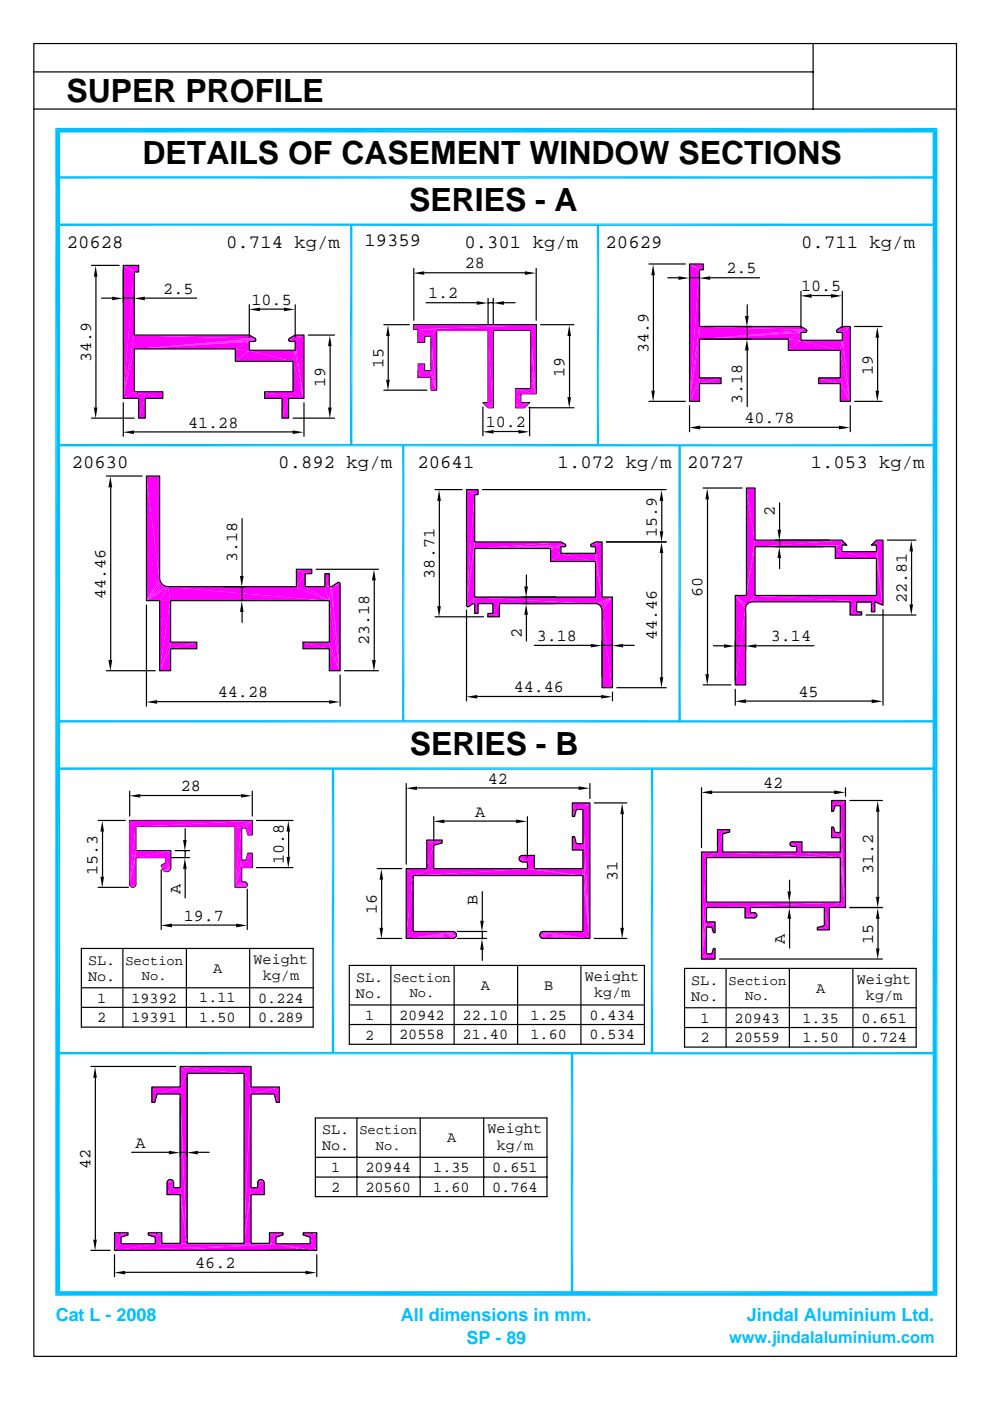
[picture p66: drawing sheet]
<svg xmlns="http://www.w3.org/2000/svg" width="210mm" height="297mm" viewBox="0 0 210 297" stroke-linecap="round" stroke-linejoin="round" font-family="sans-serif">
<defs><g id="words">
<g font-size="6.8">
<text x="14.1" y="21.5">SUPER PROFILE</text>
<text x="30.2" y="34.7">DETAILS OF CASEMENT WINDOW SECTIONS</text>
<text x="86.7" y="44.8">SERIES - A</text>
<text x="86.9" y="160.1">SERIES - B</text>
</g>
<g font-size="4">
<text x="14.1" y="52.5">20628</text>
<text x="48" y="52.5">0.714 kg/m</text>
<text x="77.3" y="52.1">19359</text>
<text x="98.5" y="52.5">0.301 kg/m</text>
<text x="128.4" y="52.5">20629</text>
<text x="169.9" y="52.5">0.711 kg/m</text>
<text x="15.2" y="99.2">20630</text>
<text x="59" y="99.2">0.892 kg/m</text>
<text x="88.5" y="99.2">20641</text>
<text x="118.2" y="99.2">1.072 kg/m</text>
<text x="145.7" y="99.2">20727</text>
<text x="171.9" y="99.2">1.053 kg/m</text>
</g>
<g font-size="3.8" fill="#00bfff">
<text x="11.8" y="280.1">Cat L - 2008</text>
<text x="85" y="280.1">All dimensions in mm.</text>
<text x="158.4" y="280.1">Jindal Aluminium Ltd.</text>
<text x="98.9" y="285.1">SP - 89</text>
</g>
<g font-size="3.6">
<text x="98.6" y="56.9">28</text>
<text x="154" y="58">2.5</text>
<text x="34.6" y="62.3">2.5</text>
<text x="53.3" y="64.6">10.5</text>
<text x="90.8" y="63.3">1.2</text>
<text x="169.8" y="61.8">10.5</text>
<text x="19.3" y="76.8" transform="rotate(-90 19.3 76.8)">34.9</text>
<text x="137.5" y="74.9" transform="rotate(-90 137.5 74.9)">34.9</text>
<text x="69" y="82.1" transform="rotate(-90 69 82.1)">19</text>
<text x="81.3" y="78" transform="rotate(-90 81.3 78)">15</text>
<text x="119.7" y="79.9" transform="rotate(-90 119.7 79.9)">19</text>
<text x="185" y="79.4" transform="rotate(-90 185 79.4)">19</text>
<text x="157.4" y="85.7" transform="rotate(-90 157.4 85.7)">3.18</text>
<text x="157.8" y="89.6">40.78</text>
<text x="39.9" y="90.7">41.28</text>
<text x="103" y="90.6">10.2</text>
<text x="139.3" y="113.9" transform="rotate(-90 139.3 113.9)">15.9</text>
<text x="164.3" y="109.3" transform="rotate(-90 164.3 109.3)">2</text>
<text x="50.3" y="119.1" transform="rotate(-90 50.3 119.1)">3.18</text>
<text x="92.1" y="122.7" transform="rotate(-90 92.1 122.7)">38.71</text>
<text x="22.4" y="127" transform="rotate(-90 22.4 127)">44.46</text>
<text x="149" y="126.6" transform="rotate(-90 149 126.6)">60</text>
<text x="192.2" y="127.8" transform="rotate(-90 192.2 127.8)">22.81</text>
<text x="78.3" y="136.8" transform="rotate(-90 78.3 136.8)">23.18</text>
<text x="110.6" y="135.3" transform="rotate(-90 110.6 135.3)">2</text>
<text x="113.8" y="135.9">3.18</text>
<text x="139.3" y="135.8" transform="rotate(-90 139.3 135.8)">44.46</text>
<text x="163.4" y="136">3.14</text>
<text x="46.2" y="147.9">44.28</text>
<text x="108.9" y="146.8">44.46</text>
<text x="169.3" y="147.7">45</text>
<text x="38.3" y="167.8">28</text>
<text x="103.4" y="166.2">42</text>
<text x="161.8" y="167.1">42</text>
<text x="100.8" y="173.2">A</text>
<text x="20.7" y="185.6" transform="rotate(-90 20.7 185.6)">15.3</text>
<text x="60.2" y="183.3" transform="rotate(-90 60.2 183.3)">10.8</text>
<text x="185.1" y="185.4" transform="rotate(-90 185.1 185.4)">31.2</text>
<text x="38.3" y="189.6" transform="rotate(-90 38.3 189.6)">A</text>
<text x="101.3" y="192" transform="rotate(-90 101.3 192)">B</text>
<text x="130.9" y="186.8" transform="rotate(-90 130.9 186.8)">31</text>
<text x="39" y="195.2">19.7</text>
<text x="79.9" y="193.8" transform="rotate(-90 79.9 193.8)">16</text>
<text x="166.4" y="200.2" transform="rotate(-90 166.4 200.2)">A</text>
<text x="185.1" y="200.1" transform="rotate(-90 185.1 200.1)">15</text>
<text x="28.7" y="243.4">A</text>
<text x="19.2" y="247.8" transform="rotate(-90 19.2 247.8)">42</text>
<text x="41.4" y="268.8">46.2</text>
</g>
<text font-size="3.5" fill="#00bfff" x="154.6" y="284.7">www.jindalaluminium.com</text>
<g font-size="3.2">
<text x="18.7" y="207.9">No.</text>
<text x="18.7" y="204.5">SL.</text>
<text x="45.2" y="206.2">A</text>
<text x="53.8" y="204.3">Weight</text>
<text x="55.7" y="207.8">kg/m</text>
<text x="75.5" y="208.2">SL.</text>
<text x="102" y="209.9">A</text>
<text x="115.4" y="209.9">B</text>
<text x="124" y="208">Weight</text>
<text x="146.6" y="208.8">SL.</text>
<text x="181.7" y="208.6">Weight</text>
<text x="20.6" y="212.6">1</text>
<text x="27.9" y="212.6">19392</text>
<text x="42.2" y="212.5">1.11</text>
<text x="54.7" y="212.6">0.224</text>
<text x="75.5" y="211.5">No.</text>
<text x="125.9" y="211.4">kg/m</text>
<text x="146.6" y="212.2">No.</text>
<text x="173.1" y="210.5">A</text>
<text x="183.6" y="212">kg/m</text>
<text x="20.6" y="216.8">2</text>
<text x="27.9" y="216.7">19391</text>
<text x="42.2" y="216.7">1.50</text>
<text x="54.7" y="216.7">0.289</text>
<text x="77.4" y="220.4">2</text>
<text x="77.4" y="216.2">1</text>
<text x="84.6" y="220.4">20558</text>
<text x="84.6" y="216.2">20942</text>
<text x="98.1" y="220.4">21.40</text>
<text x="98.1" y="216.2">22.10</text>
<text x="112.5" y="216.2">1.25</text>
<text x="112.5" y="220.4">1.60</text>
<text x="125" y="216.2">0.434</text>
<text x="125" y="220.4">0.534</text>
<text x="148.5" y="221">2</text>
<text x="148.5" y="216.8">1</text>
<text x="155.7" y="221">20559</text>
<text x="155.7" y="216.8">20943</text>
<text x="170.1" y="221">1.50</text>
<text x="170.1" y="216.8">1.35</text>
<text x="182.6" y="216.8">0.651</text>
<text x="182.6" y="221">0.724</text>
<text x="68.3" y="240.5">SL.</text>
<text x="68.3" y="243.9">No.</text>
<text x="94.8" y="242.2">A</text>
<text x="103.4" y="240.3">Weight</text>
<text x="105.3" y="243.7">kg/m</text>
<text x="70.2" y="248.5">1</text>
<text x="77.5" y="248.5">20944</text>
<text x="91.9" y="248.5">1.35</text>
<text x="104.4" y="248.5">0.651</text>
<text x="70.2" y="252.7">2</text>
<text x="77.5" y="252.7">20560</text>
<text x="91.9" y="252.7">1.60</text>
<text x="104.4" y="252.7">0.764</text>
</g>
<g font-size="2.9">
<text x="26.6" y="204.5">Section</text>
<text x="30.1" y="207.8">No.</text>
<text x="83.4" y="208.1">Section</text>
<text x="154.5" y="208.8">Section</text>
<text x="86.9" y="211.4">No.</text>
<text x="158" y="212">No.</text>
<text x="76.2" y="240.5">Section</text>
<text x="79.7" y="243.8">No.</text>
</g>
</g></defs>
<g fill="#f0f">
<path d="M24.2 265.2l34.3-1.4-24.3 1.4z"/>
<path d="M34.2 265.2l24.3-1.4 6.7 1.4z"/>
<path d="M58.5 263.8l8.6 1.4h-1.9z"/>
<path d="M24.2 265.2l8.7-1.4h25.6z"/>
<path d="M25.6 263.8h7.3l-8.7 1.4z"/>
<path d="M58.5 263.8h7.2l1.4 1.4z"/>
</g>
<path d="M32.9 263.7h25.6" fill="none" stroke="#f0f" stroke-width=".21"/>
<g fill="#f0f">
<path d="M57.1 263.7l1.4-1.3v1.4z"/>
<path d="M65.7 262.4l1.4 2.8-1.4-1.4z"/>
<path d="M25.6 262.4v1.4l-1.4 1.4z"/>
<path d="M32.9 262.4l1.3 1.3-1.3 .1z"/>
<path d="M64.2 261.9l2.9-.5-1.4 1z"/>
<path d="M65.7 262.4l1.4-1v3.8z"/>
<path d="M24.2 261.4l2.9 .5-1.5 .5z"/>
<path d="M24.2 261.4l1.4 1-1.4 2.8z"/>
<path d="M64.2 261.4h2.9l-2.9 .5z"/>
<path d="M31.4 261.4h2.8l-2.8 .5z"/>
<path d="M31.4 261.9l2.8-.5-1.3 1z"/>
<path d="M32.9 262.4l1.3-1v2.3z"/>
<path d="M24.2 261.4h2.9v.5z"/>
<path d="M57.1 261.4h2.8v.5z"/>
<path d="M57.1 261.4l2.8 .5-1.4 .5z"/>
<path d="M57.1 261.4l1.4 1-1.4 1.3z"/>
<path d="M53.2 253.4v10.3h-1.5z"/>
<path d="M38.1 253.4l1.5 10.3h-1.5z"/>
<path d="M54.6 251.9l1.4 1.5h-2.8z"/>
<path d="M53.2 251.9h1.4l-1.4 1.5z"/>
<path d="M53.2 251.9v1.5l-1.5 10.3z"/>
<path d="M36.7 251.9l1.4 1.5h-2.8z"/>
<path d="M36.7 251.9h1.4v1.5z"/>
<path d="M38.1 251.9l1.5 11.8-1.5-10.3z"/>
<path d="M54.6 251.9l1.4-1.1v2.6z"/>
<path d="M36.7 250.8v1.1l-1.4 1.5z"/>
<path d="M35.3 250.8h1.4l-1.4 2.6z"/>
<path d="M54.6 250.8h1.4l-1.4 1.1z"/>
<path d="M35.3 250.8l1.4-.3v.3z"/>
<path d="M54.6 250.8l1.2-.3 .2 .3z"/>
<path d="M35.4 250.5h1.3l-1.4 .3z"/>
<path d="M54.7 250.5h1.1l-1.2 .3z"/>
<path d="M35.4 250.5l1-.3 .3 .3z"/>
<path d="M54.7 250.5l.9-.3 .2 .3z"/>
<path d="M35.4 250.5l.3-.3h.7z"/>
<path d="M54.7 250.5l.2-.3h.7z"/>
<path d="M35.7 250.2h.7z"/>
<path d="M54.9 250.2h.7z"/>
<path d="M33.2 232l-.4 1.8h-.7z"/>
<path d="M38.1 232l1.5 31.7-1.5-11.8z"/>
<path d="M53.2 232v19.9l-1.5 11.8z"/>
<path d="M58.1 232l1.1 1.8h-.7z"/>
<path d="M32.1 230.5l1.1 1.5-1.1 1.8z"/>
<path d="M53.2 232l6-1.5-1.1 1.5z"/>
<path d="M59.2 230.5v3.3l-1.1-1.8z"/>
<path d="M53.2 230.5h6l-6 1.5z"/>
<path d="M53.2 230.5l-1.5 33.2z"/>
<path d="M32.1 230.5h6l-4.9 1.5z"/>
<path d="M33.2 232l4.9-1.5v1.5z"/>
<path d="M38.1 230.5l1.5 33.2z"/>
<path d="M39.6 227.7v36l-1.5-33.2z"/>
<path d="M51.7 227.7l1.5 2.8-1.5 33.2z"/>
<path d="M38.1 226.2l13.6 1.5h-12.1z"/>
<path d="M38.1 226.2l1.5 1.5-1.5 2.8z"/>
<path d="M38.1 226.2h15.1l-1.5 1.5z"/>
<path d="M53.2 226.2v4.3l-1.5-2.8z"/>
</g>
<path d="M86.1 199h10.2M86.1 198.9h10.4M114.6 198.9h10.4M114.8 199h10.2" fill="none" stroke="#f0f" stroke-width=".21"/>
<g fill="#f0f">
<path d="M86.1 199l10.6-.4-.2 .2z"/>
<path d="M114.4 198.6l10.6 .4-10.4-.2z"/>
<path d="M86.1 199l10.6-.7v.3z"/>
<path d="M114.3 198.3l10.7 .7-10.6-.4z"/>
<path d="M114.4 198l10.6 1-10.7-.7z"/>
<path d="M86.1 199l10.6-1v.3z"/>
<path d="M114.6 197.8l10.4 1.2-10.6-1z"/>
<path d="M86.1 199l10.4-1.2 .2 .2z"/>
<path d="M114.6 197.8l.2-.2 10.2 1.4z"/>
<path d="M86.1 199l10.2-1.4 .2 .2z"/>
<path d="M86.1 199l10.2-1.4z"/>
<path d="M87.5 197.6h8.5l-9.9 1.4z"/>
<path d="M114.8 197.6l10.2 1.4z"/>
<path d="M115.1 197.6h8.4l1.5 1.4z"/>
<path d="M123.5 185.7l1.5 13.3-1.5-1.4z"/>
<path d="M87.5 185.7v11.9l-1.4 1.4z"/>
<path d="M87.5 185.7l24.3-1.5 11.7 1.5z"/>
<path d="M87.5 185.7l4.4-1.5h19.9z"/>
<path d="M86.1 184.2h5.8l-4.4 1.5z"/>
<path d="M86.1 184.2l1.4 1.5-1.4 13.3z"/>
</g>
<path d="M86.1 184.2h5.8" fill="none" stroke="#f0f" stroke-width=".21"/>
<g fill="#f0f">
<path d="M111.8 184.2h1.4l10.3 1.5z"/>
<path d="M113.2 184.2h10.3v1.5z"/>
<path d="M123.5 184.2l1.5 14.8-1.5-13.3z"/>
<path d="M111.8 182.8l1.4 1.4h-1.4z"/>
<path d="M110.3 182.7l1.5 .1z"/>
<path d="M110.1 182.4l1.7 .4-1.5-.1z"/>
<path d="M110 182.1l1.8 .7-1.7-.4z"/>
<path d="M110.1 181.8l1.7 1-1.8-.7z"/>
<path d="M110.1 181.8l.2-.3 1.5 1.3z"/>
</g>
<path d="M110.3 181.5h2.9" fill="none" stroke="#f0f" stroke-width=".21"/>
<g fill="#f0f">
<path d="M110.3 181.5l2.9-.1-1.4 1.4z"/>
<path d="M111.8 182.8l1.4-1.4v2.8z"/>
<path d="M123.5 180.3l1.5 18.7-1.5-14.8z"/>
<path d="M91.9 179.3v4.9h-1.5z"/>
<path d="M122.1 178.9l1.4 1.4h-2.2z"/>
<path d="M122.1 178.9h1.4v1.4z"/>
<path d="M123.5 178.9l1.5 20.1z"/>
<path d="M90.4 178.2h3.3v.6z"/>
<path d="M90.4 178.2l3.3 .6-1.8 .5z"/>
<path d="M90.4 178.2l1.5 1.1-1.5 4.9z"/>
<path d="M121.3 177.4h.5l.3 1.5z"/>
<path d="M121.3 177.4l.8 1.5-.8 1.4z"/>
<path d="M122.1 171.7l-.3 1.5h-.5z"/>
<path d="M123.5 171.7l1.5 27.3-1.5-20.1z"/>
<path d="M122.1 171.7l2.9-1.4-1.5 1.4z"/>
<path d="M123.5 171.7l1.5-1.4v28.7z"/>
<path d="M121.3 170.3h3.7l-2.9 1.4z"/>
<path d="M121.3 170.3l.8 1.4-.8 1.5z"/>
<path d="M148.7 203.4l2.1-1.1 .8 1.1z"/>
<path d="M149.7 202.3h1.1l-2.1 1.1z"/>
<path d="M151.2 201.2h.4l-.8 1.1z"/>
<path d="M151.6 201.2v2.2l-.8-1.1z"/>
<path d="M173.2 196.7l2.6 .5h-2.6z"/>
<path d="M149.7 196.6v5.7l-1 1.1z"/>
<path d="M150.8 196.6l.8 1.2h-.4z"/>
<path d="M173.2 196.7l1.5-.4 1.1 .9z"/>
<path d="M149.7 196.6l1.9-1.1-.8 1.1z"/>
<path d="M151.6 195.5v2.3l-.8-1.2z"/>
<path d="M149.7 195.5h1.9l-1.9 1.1z"/>
<path d="M149.7 195.5v1.1l-1 6.8z"/>
</g>
<path d="M157.9 194.6h2.3" fill="none" stroke="#f0f" stroke-width=".21"/>
<path d="M157.9 194.5h2.5" fill="none" stroke="#f0f" stroke-width=".3"/>
<g fill="#f0f">
<path d="M157.9 194.7l2.5-.6v.3z"/>
<path d="M157.9 194.7l2.5-.8v.2z"/>
<path d="M157.9 194.7l2.3-1 .2 .2z"/>
<path d="M157.9 194.7l2-1.1 .3 .1z"/>
<path d="M157.9 194.7l1.1-1.1h.9z"/>
<path d="M159 192.5v1.1l-1.1 1.1z"/>
<path d="M174.7 192.5l1.1 4.7-1.1-.9z"/>
<path d="M149.7 192.5v3l-1 7.9z"/>
<path d="M157.9 192.5h1.1l-1.1 2.2z"/>
</g>
<path d="M149.7 192.5h26.1" fill="none" stroke="#f0f" stroke-width=".21"/>
<g fill="#f0f">
<path d="M174.7 192.5h1.1v4.7z"/>
<path d="M175.8 192.5l2.3-1.2 1.1 1.2z"/>
<path d="M149.7 192.5l28.4-1.2-2.3 1.2z"/>
<path d="M149.7 191.3h28.4l-28.4 1.2z"/>
<path d="M149.7 191.3l-1 12.1z"/>
<path d="M149.7 181.9v9.4l-1 12.1z"/>
<path d="M178.1 181.9l1.1 10.6-1.1-1.2z"/>
<path d="M148.7 180.7l1 1.2-1 21.5z"/>
<path d="M148.7 180.7h3.4l-2.4 1.2z"/>
<path d="M149.7 181.9l2.4-1.2 26 1.2z"/>
<path d="M152.1 180.7h17.9l8.1 1.2z"/>
<path d="M170 180.7h8.1v1.2z"/>
<path d="M178.1 180.7l1.1 11.8-1.1-10.6z"/>
</g>
<path d="M152.1 180.7h17.9" fill="none" stroke="#f0f" stroke-width=".21"/>
<g fill="#f0f">
<path d="M168.9 179.5l1.1 1.2h-1.1z"/>
<path d="M167.7 179.4l1.2 .1z"/>
<path d="M167.5 179.3l1.4 .2-1.2-.1z"/>
<path d="M167.4 179l1.5 .5-1.4-.2z"/>
<path d="M167.5 178.8l1.4 .7-1.5-.5z"/>
<path d="M167.5 178.8l.2-.2 1.2 .9z"/>
</g>
<path d="M167.7 178.6h2.3" fill="none" stroke="#f0f" stroke-width=".21"/>
<g fill="#f0f">
<path d="M167.7 178.6l2.3-.1-1.1 1z"/>
<path d="M168.9 179.5l1.1-1v2.2z"/>
<path d="M178.1 177.7l1.1 14.8-1.1-11.8z"/>
<path d="M153.2 176.9v3.8h-1.1z"/>
<path d="M177 176.6l1.1 1.1h-1.8z"/>
<path d="M177 176.6h1.1v1.1z"/>
<path d="M178.1 176.6l1.1 15.9z"/>
<path d="M152.1 176h2.5v.5z"/>
<path d="M152.1 176l2.5 .5-1.4 .4z"/>
<path d="M152.1 176l1.1 .9-1.1 3.8z"/>
<path d="M176.7 175.4l.3 1.2-.7 1.1z"/>
</g>
<path d="M176.5 175.4v2.3" fill="none" stroke="#f0f" stroke-width=".38"/>
<g fill="#f0f">
<path d="M177 170.9l-.3 1.2h-.4z"/>
<path d="M178.1 170.9l1.1 21.6-1.1-15.9z"/>
<path d="M176.3 169.8l.7 1.1-.7 1.2z"/>
<path d="M176.3 169.8h2.9l-2.2 1.1z"/>
<path d="M177 170.9l2.2-1.1-1.1 1.1z"/>
<path d="M178.1 170.9l1.1-1.1v22.7z"/>
<path d="M180.2 130.5l1.4-.7 1 .7z"/>
<path d="M181.6 129.8h1v.7z"/>
<path d="M158 129.1v16.2h-2.2z"/>
<path d="M181.6 127.7v2.1l-1.4 .7z"/>
<path d="M184.7 127.7l.7 2.1h-.7z"/>
<path d="M180.2 127.7h1.4l-1.4 2.8z"/>
</g>
<path d="M159.4 127.7h26" fill="none" stroke="#f0f" stroke-width=".21"/>
<g fill="#f0f">
<path d="M184.7 127.7h.7v2.1z"/>
<path d="M160 126.3l25.4 1.4h-26z"/>
<path d="M160 126.3l-.6 1.4h-.4z"/>
<path d="M160 126.3l-1 1.4-.4 .3z"/>
<path d="M160 126.3l-1.7 2z"/>
<path d="M155.8 126.3h4.2l-1.7 2z"/>
<path d="M155.8 126.3l2.5 2-.2 .3z"/>
<path d="M155.8 126.3l2.3 2.3-.1 .5z"/>
<path d="M155.8 126.3l2.2 2.8-2.2 16.2z"/>
<path d="M160 126.3h25.8l-.4 1.4z"/>
<path d="M185.8 126.3l1.4 2.1-1.8-.7z"/>
</g>
<path d="M155.8 126.3h4.2" fill="none" stroke="#f0f" stroke-width=".21"/>
<g fill="#f0f">
<path d="M185.8 118.4l1.4 10-1.4-2.1z"/>
<path d="M177 118.4l1.4-1.4 7.4 1.4z"/>
<path d="M178.4 117h7.4v1.4z"/>
<path d="M185.8 117l1.4 11.4-1.4-10z"/>
<path d="M160 116v10.3h-1.8z"/>
<path d="M177 116l1.4 1-1.4 1.4z"/>
</g>
<path d="M160 115.8h18.4" fill="none" stroke="#f0f" stroke-width=".34"/>
<g fill="#f0f">
<path d="M177 116l1.4-.4v1.4z"/>
<path d="M185.8 115.6l1.4 12.8-1.4-11.4z"/>
<path d="M184.7 115.6l1.1-1v1z"/>
<path d="M185.8 114.6l1.4 13.8-1.4-12.8z"/>
<path d="M178.4 114.6l1.1 1h-1.1z"/>
<path d="M160 116l18.4-1.4v1z"/>
<path d="M160 114.6h18.4l-18.4 1.4z"/>
<path d="M160 114.6v1.4l-1.8 10.3z"/>
<path d="M185.8 114.6h1.4v13.8z"/>
<path d="M158.2 103.5h1.8v11.1z"/>
<path d="M158.2 103.5l1.8 11.1-1.8 11.7z"/>
<path d="M178.1 81.4l2.1 3.8h-2.1z"/>
<path d="M148.3 81.4v3.8h-2.2z"/>
<path d="M148.3 81.4l4.5-1.2v1.2z"/>
<path d="M173.5 80.2l4.6 1.2h-4.6z"/>
<path d="M173.5 80.2h4.6v1.2z"/>
<path d="M178.1 80.2l2.1 5-2.1-3.8z"/>
<path d="M148.3 80.2h4.5l-4.5 1.2z"/>
<path d="M148.3 80.2v1.2l-2.2 3.8z"/>
<path d="M178.1 74.3l2.1 10.9-2.1-5z"/>
<path d="M167.1 74.3l2.7-2.1 8.3 2.1z"/>
<path d="M169.8 72.2h8.7l-.4 2.1z"/>
<path d="M178.5 72.2l1.7 13-2.1-10.9z"/>
<path d="M148.3 72v8.2l-2.2 5z"/>
<path d="M167.1 72l2.7 .2-2.7 2.1z"/>
<path d="M178.5 70.6l1.7 14.6-1.7-13z"/>
<path d="M148.3 72l21.5-1.4-2.7 1.4z"/>
<path d="M167.1 72l2.7-1.4v1.6z"/>
<path d="M169.8 70.6l1.1-.2z"/>
<path d="M148.3 72l22.6-1.6z"/>
<path d="M177.3 70.4l1.2 .2z"/>
<path d="M148.3 72l22.7-1.8-.1 .2z"/>
<path d="M177.3 70.2l1.2 .4-1.2-.2z"/>
<path d="M148.3 72l22.6-2.1 .1 .3z"/>
<path d="M177.5 69.9l1 .7-1.2-.4z"/>
<path d="M148.3 69.3l22.6 .6-22.6 2.1z"/>
<path d="M148.3 69.3v2.7l-2.2 13.2z"/>
<path d="M148.3 69.3h21.5l1.1 .6z"/>
<path d="M177.5 69.9l1-.6h1.7z"/>
<path d="M177.5 69.9l2.7-.6-1.7 1.3z"/>
<path d="M178.5 70.6l1.7-1.3v15.9z"/>
<path d="M148.3 57.3v12l-2.2 15.9z"/>
<path d="M146.1 56h3v1.3z"/>
<path d="M146.1 56l3 1.3h-.8z"/>
<path d="M146.1 56l2.2 1.3-2.2 27.9z"/>
<path d="M36.1 137.6v4.7h-2.3z"/>
<path d="M69.8 137.6l2.3 4.7h-2.3z"/>
<path d="M36.1 137.6l5.6-1.4v1.4z"/>
<path d="M36.1 136.2h5.6l-5.6 1.4z"/>
<path d="M36.1 136.2v1.4l-2.3 4.7z"/>
<path d="M64.2 136.2l5.6 1.4h-5.6z"/>
<path d="M64.2 136.2h5.6v1.4z"/>
<path d="M69.8 136.2l2.3 6.1-2.3-4.7z"/>
<path d="M36.1 127.4v8.8l-2.3 6.1z"/>
<path d="M69.8 127.4l2.3 14.9-2.3-6.1z"/>
<path d="M33.8 127.4h2.3l-2.3 14.9z"/>
<path d="M31 127.4l4.6-3-1.8 3z"/>
<path d="M35.6 124.4l.5 3h-2.3z"/>
<path d="M35.6 124.4l34.2 3h-33.7z"/>
<path d="M35.6 124.4h27.2l7 3z"/>
<path d="M62.8 124.4h1.8l5.2 3z"/>
<path d="M64.6 124.4h4.2l1 3z"/>
<path d="M68.8 124.4h1.3l-.3 3z"/>
<path d="M70.1 124.4l2 17.9-2.3-14.9z"/>
<path d="M68.8 124.4h1.3z"/>
<path d="M70.1 124.4h.2l1.8 17.9z"/>
<path d="M31 127.4l4.1-3h.5z"/>
<path d="M68.8 124.4l1-.1 .1 .1z"/>
<path d="M31 127.4l3.5-3.3 .6 .3z"/>
<path d="M68.8 124.4l1-.3v.2z"/>
<path d="M70.3 124.4l1.8-.5v18.4z"/>
<path d="M70.3 124.4l1.7-.7 .1 .2z"/>
<path d="M34.1 123.7l.4 .4-3.5 3.3z"/>
<path d="M70.3 124.4l1.2-.8 .5 .1z"/>
<path d="M71.5 123.6h.4l.1 .1z"/>
<path d="M71.5 123.6h.4z"/>
<path d="M33.9 123.2l.2 .5-3.1 3.7z"/>
<path d="M33.8 122.6l.1 .6-2.9 4.2z"/>
<path d="M68.8 121.7h1v2.4z"/>
<path d="M68.8 121.7l1 2.4-1 .3z"/>
<path d="M64.6 121.7v2.7h-1.8z"/>
<path d="M62.8 120.8h3.2v.9z"/>
<path d="M62.8 120.8l3.2 .9h-1.4z"/>
<path d="M62.8 120.8l1.8 .9-1.8 2.7z"/>
<path d="M31 101h2.8v21.6z"/>
<path d="M31 101l2.8 21.6-2.8 4.8z"/>
<path d="M61.1 84.5v4.2h-1.4z"/>
<path d="M30.7 84.5v4.2h-1.4z"/>
</g>
<path d="M29.3 84.5h5.2" fill="none" stroke="#f0f" stroke-width=".21"/>
<path d="M29.3 84.5h1.4l-1.4 4.2z" fill="#f0f"/>
<path d="M59.7 84.5h4.7" fill="none" stroke="#f0f" stroke-width=".21"/>
<g fill="#f0f">
<path d="M59.7 84.5h1.4l-1.4 4.2z"/>
<path d="M56 83.1l3.7 1.4h-3.7z"/>
<path d="M56 83.1l8.4 1.4h-4.7z"/>
<path d="M26.1 84.5l2.3-1.4 .9 1.4z"/>
<path d="M28.4 83.1l6.1 1.4h-5.2z"/>
<path d="M28.4 83.1h6.1v1.4z"/>
<path d="M56 83.1h6.1l2.3 1.4z"/>
<path d="M62.1 76.7l2.3 7.8-2.3-1.4z"/>
<path d="M49.8 76.7l3-2.4 9.3 2.4z"/>
<path d="M52.8 74.3h9.7l-.4 2.4z"/>
<path d="M62.5 74.3l1.9 10.2-2.3-7.8z"/>
<path d="M28.4 74v9.1l-2.3 1.4z"/>
<path d="M49.8 74l3 .3-3 2.4z"/>
<path d="M62.5 72.5l1.9 12-1.9-10.2z"/>
<path d="M28.4 74l24.4-1.5-3 1.5z"/>
<path d="M49.8 74l3-1.5v1.8z"/>
<path d="M52.8 72.5l1.2-.1z"/>
<path d="M61.3 72.4l1.2 .1z"/>
<path d="M52.8 72.5l1.3-.2-.1 .1z"/>
<path d="M28.4 74l25.7-1.7z"/>
<path d="M61.2 72.3l1.3 .2z"/>
<path d="M28.4 74l25.8-1.9-.1 .2z"/>
<path d="M61.1 72.1l1.4 .4-1.3-.2z"/>
<path d="M28.4 74l25.7-2.1 .1 .2z"/>
<path d="M61.2 71.9l1.3 .6-1.4-.4z"/>
<path d="M28.4 74l25.6-2.2 .1 .1z"/>
<path d="M61.2 71.9l.1-.1 1.2 .7z"/>
<path d="M28.4 71.1l25.6 .7-25.6 2.2z"/>
<path d="M28.4 71.1v2.9l-2.3 10.5z"/>
<path d="M61.3 71.8l1.2-.7h1.9z"/>
<path d="M61.3 71.8l3.1-.7-1.9 1.4z"/>
<path d="M62.5 72.5l1.9-1.4v13.4z"/>
<path d="M28.4 71.1h24.4l1.2 .7z"/>
<path d="M28.4 57.7v13.4l-2.3 13.4z"/>
<path d="M26.1 56.3h3.2v1.4z"/>
<path d="M26.1 56.3l3.2 1.4h-.9z"/>
<path d="M26.1 56.3l2.3 1.4-2.3 26.8z"/>
<path d="M103.4 130.8l1-.7 1.4 .7z"/>
<path d="M103.4 130.1h1l-1 .7z"/>
<path d="M127.6 129.4l2.2 16.5h-2.2z"/>
<path d="M98.9 128.6l.4 .1z"/>
<path d="M98.8 128.5l.5 .2-.4-.1z"/>
<path d="M100.6 128.3l.7 1.8h-.7z"/>
<path d="M100.5 128.1l.8 2z"/>
<path d="M98.8 128.5l1.4-.4-.9 .6z"/>
<path d="M105.8 128v2.8l-1.4-.7z"/>
<path d="M104.4 128h1.4l-1.4 2.1z"/>
<path d="M100.4 128h.9z"/>
<path d="M100.5 128.1l.8-.1v2.1z"/>
</g>
<path d="M101.3 128h24.9" fill="none" stroke="#f0f" stroke-width=".21"/>
<g fill="#f0f">
<path d="M100.6 126.6l25.6 1.4h-24.9z"/>
<path d="M100.6 126.6l.7 1.4h-.9z"/>
<path d="M100.6 126.6l-.2 1.4-.2 .1z"/>
<path d="M100.6 126.6l-.4 1.5-1.4 .4z"/>
<path d="M100.6 126.6h29.2l-3.6 1.4z"/>
<path d="M126.2 128l3.6-1.4-3.2 1.5z"/>
<path d="M126.6 128.1l3.2-1.5-2.8 1.7z"/>
<path d="M127 128.3l2.8-1.7-2.5 2z"/>
<path d="M127.3 128.6l2.5-2-2.3 2.4z"/>
<path d="M129.8 126.6l-2.2 2.8-.1-.4z"/>
<path d="M129.8 126.6v19.3l-2.2-16.5z"/>
</g>
<path d="M100.6 126.6h29.2" fill="none" stroke="#f0f" stroke-width=".21"/>
<g fill="#f0f">
<path d="M126.2 119.1l1.4 7.5h-1.4z"/>
<path d="M116.7 119.1l2.2-1.7 7.3 1.7z"/>
<path d="M118.9 117.4h7.3v1.7z"/>
<path d="M126.2 117.4l1.4 9.2-1.4-7.5z"/>
<path d="M116.7 116.4l2.2 1-2.2 1.7z"/>
<path d="M100.6 116.4v10.2l-1.8 1.9z"/>
</g>
<path d="M100.6 116.2h18.3" fill="none" stroke="#f0f" stroke-width=".38"/>
<g fill="#f0f">
<path d="M116.7 116.4l2.2-.4v1.4z"/>
<path d="M126.2 116l1.4 10.6-1.4-9.2z"/>
<path d="M118.9 116l.9-.1z"/>
<path d="M100.6 116.4l19.2-.5z"/>
<path d="M125.2 115.9l1 .1z"/>
<path d="M100.6 116.4l19.3-.7-.1 .2z"/>
<path d="M125.1 115.7l1.1 .3-1-.1z"/>
<path d="M100.6 116.4l19.2-.9 .1 .2z"/>
<path d="M125.3 115.5l.9 .5-1.1-.3z"/>
<path d="M125.3 115.5l.9-.5h1.4z"/>
<path d="M125.3 115.5l2.3-.5-1.4 1z"/>
<path d="M126.2 116l1.4-1v11.6z"/>
<path d="M100.6 116.4l18.3-1.4 .9 .5z"/>
<path d="M100.6 115h18.3l-18.3 1.4z"/>
<path d="M100.6 115v1.4l-1.8 12.1z"/>
<path d="M100.6 104.9v10.1l-1.8 13.5z"/>
<path d="M98.8 103.9h2.5v1z"/>
<path d="M98.8 103.9l2.5 1h-.7z"/>
<path d="M98.8 103.9l1.8 1-1.8 23.6z"/>
</g>
<g fill="none" stroke="#000" stroke-width=".25">
<path d="M19.4 56.3h5.9M20.3 58.6v27.7M26.1 56.3h3.3v1.4h-.9v13.3h24.4l1.2 .7a.37 .37 0 0 1 .1 .4 .37 .37 0 0 1-.3 .3h-1v1.9h9.7v-1.9h-1.2l-.2-.2v-.4l1.4-.8h1.9v13.5h-3.3v4.2h-1.4v-4.2h-3.7v-1.4h6v-6.5h-12.2v-2.6h-21.4v9.1h6v1.4h-3.7v4.2h-1.4v-4.2h-3.3zM26.1 57.2v6.9M87.7 56.9v11M90 57.8h21.4M113.7 56.9v11M137.6 56h7.7M138.5 58.3v24.5M141.6 58.9h2.3M146.2 56h2.9v1.2h-.8v12h21.5l1.1 .7 .2 .2-.3 .4h-1v1.6h8.8v-1.6h-.9l-.3-.1v-.3l.1-.2 1.1-.7h1.7v15.9h-2.1v-3.8h-4.6v-1.2h4.6v-5.8h-11v-2.4h-18.9v8.2h4.6v1.2h-4.6v3.8h-2.1zM146.2 56.9v2.9"/>
<path d="M146.2 58.9h2.1M148.3 58v10.3M150.6 58.9h10.5M21.5 63.2h2.4M26.1 63.2h2.4M28.5 63v1.1M30.8 63.2h10.9M52.9 64.6v6.9M55.2 65.5h5.1M62.6 64.6v6.9M65.4 71h5.5M70 73.3v13"/>
<path d="M81.4 68.8h5.4M82.3 71.2v9.2M87.7 68.8h26v14.7h-3.3v1.9h1.9l-1.1 1.1h-1.9v-4.1h3.3v-12.5h-8v16.6h-1.1l-1.1-1.1h1.1v-15.5h-10.9v12.8h-1.2v-2.7h-2.7v-2.8h1.3v1.4h1.4v-7.4h-1.4v1.3h-1.3v-2.7h-1zM88.7 78.6v1.4h2.7v2.4M90 78.6h1.4v-7.4h-1.4v1.3h-1.3v-2.7h-1v-1h26v13.6M90.3 64.2h10.9M103.5 63.3v5.7M103.5 64.2h1.1M103.5 69.9h-10.9v12.5M104.6 63.3v5.7M104.6 69.9h8v12.5M106.9 64.2h2.3"/>
<path d="M114.6 68.8h7.1M120.8 71.2v12.9M149.2 69.2h10.1M149.2 71.9h10.1M158.4 64.6v2.3M158.4 69.2v2.7M158.4 74.2v12M169.8 61.8v7.8M172.1 62.7h4.2M178.6 61.8v7.8M181.2 69.2h5.8M186.1 71.6v11.2"/>
<path d="M19.4 88.7h9.1M26.1 85.4v7.1M28.5 91.6h33.6M62.1 88.7h8.8M64.5 85.4v7.1M81.4 82.7h9.1M102.4 86.3v6.1M104.7 91.5h5.3M112.1 86.5h9.6M112.3 86.3v6.1M137.6 85.1h7.7M146.2 86v5.5"/>
<path d="M148.5 90.6h29.4M180.3 86v5.5M181.2 85.1h5.8M22.5 100.9h7.6M23.5 103.3v36.6M31.1 100.9h2.7v21.6a1.82 1.82 0 0 0 1.9 1.9h27.1v-3.7h3.3v.9h-1.4v2.8h4.2v-2.8h.9v2.4l.2 .3h.4l1.3-.8h.2l.2 .3v18.4h-2.3v-4.7h-5.6v-1.3h5.6v-8.9h-33.6v8.9h5.5v1.3h-5.5v4.7h-2.4v-14.9h-2.7zM51.3 109.9v12.2M92.2 103.8h5.8M93.2 106.1v22.3M98.9 103.8h2.5v1.1h-.8v10h18.3l1.1 .7-.3 .3h-.8v1.4h7.4v-1.4h-.8l-.3-.3 1.1-.7h1.4v11.7h2.2v19.2h-2.2v-16.4a1.42 1.42 0 0 0-1.4-1.4h-20.4v2.8h-2.5v-.7h1.1v-2.1h-3.1v2.1h-.8v-2l-.4-.1-1 .7-.3-.3zM100.6 116.3h16.1v2.7h9.6v7.6h-25.7zM102.3 103.8h38.9"/>
<path d="M128.6 114.9h12.6M140.3 106.1v6.5M140.3 117.2v26.3M149.1 103.5h8.2M150 105.8v37.1M158.3 103.5h1.8v11h18.4l1.1 1.1h-1.1v1.4h7.3v-1.4h-1l1-1.1h1.4v13.8l-1.7-.7v2.1h-.7v-2.1h-3.2v2.1h1.1v.7h-2.5v-2.8h-20.7a1.42 1.42 0 0 0-1.4 1.4v16.2h-2.2v-19h2.4zM160.1 115.9h17v2.5h8.7v7.8h-25.7zM164.4 114.5h11.4M164.4 115.9h10M165.3 106.6v5.6M165.3 114.5v1.4M165.3 118.2v2.4"/>
<path d="M188.2 114.5h6M193.3 116.8v11.3M31.1 128.3v21.4M47.5 124.4h4.8M51.3 124.4v2.9M51.3 129.7v2.3M52.2 127.3h.1M67 120.7h13.2M79.4 123v16.9M92.2 130.8h10.3M98.9 129.3v19.3M110.7 126.6h7.1"/>
<path d="M110.7 128h7.1M111.6 121.9v2.4M111.6 126.6v1.4M111.6 130.3v5.6M113.3 136.8h12M127.7 135.9v7.5M127.7 136.8h2.2M129.9 135.9v7.5M132.2 136.8h2.3M151.3 136.9h2.3M155.9 136v8.3M155.9 136.9h2.2"/>
<path d="M158.1 129.9v7.9M160.4 136.9h12.2M183.6 130.4h10.6M187.2 129.3v20.2M22.5 142.2h10.4M33.4 148.8h36.4M72.1 143.1v6.6M73 142.2h7.2M101.2 147.7h26.3M129.9 146.7v1.9M130.8 145.8h10.4M149.1 145.2h5.9"/>
<path d="M155.9 146.1v3.4M158.2 148.6h26.7M20.8 174h5.8M21.7 176.2v9.6M27.5 174h26v3h-.9l-.4-1.5h-1v6.9h1l.4-1.5h.9v3h-2.3v3.1h.7a.57 .57 0 0 1 .5 .6 .57 .57 0 0 1-.5 .5h-2.1v-12.9h-21v5.1h7.4v3.7a.88 .88 0 0 1-.7 .8 .88 .88 0 0 1-.9-.5l-.4-.8 .9-.6v-1.1h-6.3v5.8a.67 .67 0 0 1-.6 .5 .67 .67 0 0 1-.7-.5zM27.5 167.7v5.3M29.8 168.7h21.4M39.3 175.7v2.3M53.5 167.7v5.3M54.4 174h7.7M61.2 176.2v5.4M86.1 166.1v17.1"/>
<path d="M88.5 167.1h34.2M90.5 178.1h3.2v.6l-1.7 .5v5h19.8v-1.4h-1a.7 .7 0 0 1-.8-.7 .7 .7 0 0 1 .8-.7h2.5v2.8h10.3v-4h-2.3v-2.8h.5l.4 1.5h1.4v-7.3h-1.4l-.4 1.5h-.5v-2.9h3.8v28.8h-9.9a.74 .74 0 0 1-.8-.8 .74 .74 0 0 1 .8-.7h8.4v-11.9h-36v11.9h8.4a.74 .74 0 0 1 .8 .7 .74 .74 0 0 1-.8 .8h-9.9v-14.8h4.4zM92 173.2v5.1M94.3 174.1h15.2M111.8 173.2v8.6M125.1 166.1v3.2M126 170.2h6.9M132 172.6v24M148.7 167v12.7M151.1 167.9h25.8M152.1 175.9h2.6v.5l-1.5 .4v3.8h15.7v-1.1h-.9a.49 .49 0 0 1-.5-.5 .49 .49 0 0 1 .5-.5h2v2.1h8.2v-3h-1.9v-2.2h.4l.4 1.1h1.1v-5.7h-1.1l-.4 1.2h-.4v-2.3h3v22.7h-3.5v4.8h-2.5v-.6l1.5-.3v-3.9h-15.7v1.1h.9a.55 .55 0 0 1 .5 .6 .55 .55 0 0 1-.5 .5h-2v-2.2h-8.2v3.1h1.8v2.2h-.3l-.4-1.1h-1.1v5.6h1.1l.4-1.1h.3v2.2h-2.9v-22.7h3.4zM179.3 167v1.8"/>
<path d="M180.2 169.7h6.9M186.2 172v18.1M20.8 188.1h6.4M34.2 184.4v12.7M36 181.8h4.2M36.5 196.1h13.6M37.1 180.3h3.1M39.3 180.3v1.5M39.3 184.2v6.2M52.4 188.5v8.6M54.4 183.9h7.7M80 184.2h5.2"/>
<path d="M80 199h5.2M80.9 186.4v10.2M97 199h6.2M97 197.5h6.2M102.3 189v6.2M102.3 197.5v1.5M126 199h6.9M149.8 181.8h28.4v9.5h-28.4zM167.4 186.6v2.3M167.4 191.3v1.1M167.4 194.7v6.3M180.2 192.4h6.9"/>
<path d="M186.2 194.7v6.3M17.3 201.1h49.1v16.7h-49.1zM17.3 209.4h49.1M17.3 213.6h49.1M26.1 201.1v16.7M39.5 201.1v16.7M52.9 201.1v16.7M74.1 204.7h62.5v16.7h-62.5zM74.1 213.1h62.5M74.1 217.2h62.5M82.9 204.7v16.7M96.3 204.7v16.7"/>
<path d="M102.3 201.3v2.3M109.7 204.7v16.7M123.2 204.7v16.7M145.1 205.3h49.1v16.7h-49.1zM145.1 213.7h49.1M145.1 217.9h49.1M152.5 203.3h34.6M153.9 205.3v16.7M167.4 205.3v16.7M180.8 205.3v16.7M19.3 226.1h18M20.2 228.4v34.4"/>
<path d="M38.2 232.9v12.3M39.7 227.6h12.1v36h-12.1zM39.7 228.5v16.7M66.9 237h49.1v16.7h-49.1zM75.7 237v16.7M89.1 237v16.7M102.6 237v16.7M27.9 244.3h8M38.2 244.3h1.5M42 244.3h2.3M66.9 249.6h49.1M66.9 245.4h49.1"/>
<path d="M19.3 265.1h4M24.3 266v4.7M26.6 269.8h38.2M57.1 265.1h10.1v-3.7h-2.9v.4l1.5 .5v1.4h-7.3v-1.4l1.5-.5v-.4h-2.9v2.2h-3.9v-10.3h2.8v-2.6a.7 .7 0 0 0-.7-.6 .7 .7 0 0 0-.7 .6v1.1h-1.4v-19.8h4.9l.5 1.7h.6v-3.2h-6v-4.4h-15v4.4h-6v3.2h.6l.5-1.7h4.9v19.8h-1.4v-1.1a.7 .7 0 0 0-.7-.6 .7 .7 0 0 0-.7 .6v2.6h2.8v10.3h-3.9v-2.2h-2.9v.4l1.5 .5v1.4h-7.2v-1.4l1.5-.5v-.4h-2.9v3.7h41M67.2 266v4.7"/>
</g>
<g fill="#000">
<path d="M20.3 56.3l.4 2.4h-.8zM87.7 57.9l2.3-.4v.8zM111.3 57.5l2.3 .4-2.3 .4zM138.5 56l.4 2.4h-.8zM143.8 58.6l2.3 .4-2.3 .3zM148.3 59l2.3-.4v.7zM23.8 62.9l2.3 .4-2.3 .4zM28.4 63.3l2.3-.4v.8zM52.8 65.6l2.3-.4v.8zM60.2 65.2l2.3 .4-2.3 .4zM69.9 71.1l.4 2.3h-.7zM82.3 68.9l.3 2.3h-.7z"/>
<path d="M101.1 63.9l2.3 .3-2.3 .4zM104.5 64.2l2.3-.3v.7zM120.7 68.9l.4 2.3h-.8zM157.9 67h.8l-.3 2.3zM158.4 72l.3 2.3h-.8zM169.8 62.7l2.3-.4v.8zM176.2 62.3l2.3 .4-2.3 .4zM186 69.3l.4 2.3h-.8zM19.9 86.4h.8l-.4 2.3zM26.1 91.6l2.3-.3v.7zM62.1 91.3l2.3 .3-2.3 .4zM69.6 86.4h.7l-.4 2.3z"/>
<path d="M81.9 80.5h.7l-.3 2.3zM102.3 91.6l2.3-.4v.7zM109.9 91.2l2.3 .4-2.3 .3zM120.3 84.2h.8l-.4 2.3zM138.1 82.8h.8l-.4 2.4zM146.1 90.7l2.4-.5v.8zM177.9 90.2l2.3 .5-2.3 .3zM185.6 82.8h.8l-.4 2.4zM23.4 101l.4 2.3h-.8zM93.1 103.9l.4 2.3h-.8zM140.3 115l.3 2.2h-.7zM139.9 112.6h.7l-.3 2.4z"/>
<path d="M140.3 103.9l.3 2.3h-.7zM149.9 103.5l.4 2.4h-.7zM165.2 116l.4 2.3h-.8zM164.8 112.3h.8l-.4 2.3zM193.2 114.6l.4 2.3h-.8zM23 139.9h.8l-.4 2.4zM51.3 127.4l.3 2.3h-.7zM50.9 122.1h.7l-.3 2.3zM78.9 139.9h.8l-.4 2.4zM79.3 120.8l.4 2.2h-.8zM92.7 128.5h.8l-.4 2.3zM111.2 124.3h.7l-.4 2.3z"/>
<path d="M111.5 128l.4 2.4h-.7zM125.3 136.5l2.3 .4-2.3 .4zM129.8 136.9l2.3-.4v.8zM153.5 136.6l2.3 .4-2.3 .4zM158 137l2.4-.4v.8zM192.8 128.1h.8l-.4 2.4zM31 148.8l2.3-.4v.8zM69.8 148.4l2.3 .4-2.3 .4zM98.8 147.7l2.4-.4v.8zM127.5 147.3l2.3 .4-2.3 .4zM139.9 143.6h.7l-.3 2.3zM149.6 142.9h.7l-.4 2.4z"/>
<path d="M155.8 148.7l2.4-.4v.8zM184.8 148.3l2.4 .4-2.4 .4zM21.7 174l.4 2.3h-.8zM27.4 168.7l2.4-.4v.8zM38.8 178.1h.8l-.4 2.3zM51.1 168.3l2.3 .4-2.3 .4zM61.1 174l.4 2.3h-.8zM86.1 167.1l2.3-.4v.8zM91.9 174.1l2.3-.3v.7zM109.4 173.8l2.4 .3-2.4 .4zM122.7 166.7l2.3 .4-2.3 .4zM131.9 170.3l.4 2.3h-.8z"/>
<path d="M148.7 168l2.3-.4v.8zM176.9 167.6l2.3 .4-2.3 .4zM186.1 169.8l.4 2.3h-.8zM21.3 185.9h.8l-.4 2.3zM34.1 196.2l2.3-.4v.8zM39.2 181.9l.4 2.3h-.8zM50.1 195.8l2.3 .4-2.3 .4zM60.7 181.7h.8l-.4 2.3zM80.9 184.2l.3 2.3h-.7zM80.5 196.7h.7l-.3 2.3zM101.8 195.2h.8l-.4 2.4zM131.5 196.7h.8l-.4 2.3z"/>
<path d="M167 189h.7l-.4 2.3zM167.3 192.5l.4 2.3h-.7zM185.7 190.1h.8l-.4 2.4zM186.1 192.5l.4 2.3h-.8zM102.2 199l.4 2.4h-.8zM185.7 201.1h.8l-.4 2.3zM20.2 226.2l.3 2.3h-.7zM35.8 244l2.3 .4-2.3 .4zM39.6 244.4l2.4-.4v.8zM19.8 262.8h.7l-.3 2.4zM24.2 269.8l2.3-.4v.8zM64.8 269.4l2.3 .4-2.3 .4z"/>
</g>
<path d="M87.7 68.9h25.9M87.7 69.8h.9M88.6 72.6h1.4M90 71.2h1.4M90 78.6h1.4M92.5 70h10.9M104.5 70h8M88.6 80h2.8" fill="none" stroke="#000" stroke-width=".21"/>
<g fill="#f0f">
<path d="M109.3 86.5l2.9-1.1-1.1 1.1z"/>
<path d="M110.4 85.4h1.8l-2.9 1.1z"/>
<path d="M102.3 85.4l2.2 1.1h-1.1z"/>
<path d="M102.3 85.4h1.1l1.1 1.1z"/>
<path d="M110.4 83.6v1.8l-1.1 1.1z"/>
<path d="M91.4 82.5l1.1 .3h-1.1z"/>
<path d="M109.3 82.5l4.3 1.1h-3.2z"/>
<path d="M109.3 82.5l1.1 1.1-1.1 2.9z"/>
<path d="M109.3 82.5h3.2l1.1 1.1z"/>
<path d="M112.5 80l1.1 3.6-1.1-1.1z"/>
<path d="M91.4 80l1.1 2.8-1.1-.3z"/>
<path d="M112.5 78.6l1.1 5-1.1-3.6z"/>
<path d="M90 78.6l1.4 1.4h-2.8z"/>
<path d="M90 78.6h1.4v1.4z"/>
<path d="M91.4 78.6l1.1 4.2-1.1-2.8z"/>
<path d="M90 77.2v1.4l-1.4 1.4z"/>
<path d="M91.4 77.2l1.1 5.6-1.1-4.2z"/>
<path d="M112.5 77.2l1.1 6.4-1.1-5z"/>
<path d="M88.6 77.2h1.4l-1.4 2.8z"/>
<path d="M112.5 72.6l1.1 11-1.1-6.4z"/>
<path d="M91.4 72.6l1.1 10.2-1.1-5.6z"/>
<path d="M90 71.2v1.4h-1.4z"/>
<path d="M88.6 71.2h1.4l-1.4 1.4z"/>
<path d="M112.5 71.2l1.1 12.4-1.1-11z"/>
</g>
<path d="M88.6 71.2h2.8" fill="none" stroke="#f0f" stroke-width=".21"/>
<g fill="#f0f">
<path d="M91.4 71.2l1.1 11.6-1.1-10.2z"/>
<path d="M92.5 70v12.8l-1.1-11.6z"/>
<path d="M103.4 70l1.1 16.5-1.1-1.1z"/>
</g>
<path d="M92.5 70h12" fill="none" stroke="#f0f" stroke-width=".21"/>
<g fill="#f0f">
<path d="M103.4 70h1.1v16.5z"/>
<path d="M112.5 70l1.1 13.6z"/>
</g>
<path d="M88.6 70h15.9" fill="none" stroke="#f0f" stroke-width=".21"/>
<g fill="#f0f">
<path d="M88.6 70h3.9l-1.1 1.2z"/>
<path d="M88.6 70l2.8 1.2h-2.8z"/>
</g>
<path d="M88.6 69.9h23.9" fill="none" stroke="#f0f" stroke-width=".21"/>
<g fill="#f0f">
<path d="M87.7 68.9l.9 .9h-.9z"/>
<path d="M87.7 68.9h25.9l-25 .9z"/>
<path d="M88.6 69.8l25-.9-1.1 1.1z"/>
<path d="M112.5 70l1.1-1.1v14.7z"/>
</g>
<path d="M49.8 188.2h2.3" fill="none" stroke="#f0f" stroke-width=".21"/>
<g fill="#f0f">
<path d="M27.9 188.2l.7-.2z"/>
<path d="M27.6 188h1l-.7 .2z"/>
</g>
<path d="M49.8 188.1h2.5" fill="none" stroke="#f0f" stroke-width=".3"/>
<g fill="#f0f">
<path d="M27.6 188l1.1-.4-.1 .4z"/>
<path d="M27.4 187.6h1.3l-1.1 .4z"/>
<path d="M49.8 188.2l2.6-.6-.1 .3z"/>
<path d="M49.8 188.2l2.5-.8 .1 .2z"/>
<path d="M49.8 188.2l2.3-1.1 .2 .3z"/>
<path d="M49.8 188.2l2-1.1h.3z"/>
<path d="M49.8 188.2l1.4-1.1h.6z"/>
<path d="M34.9 184.8l.4 .1z"/>
<path d="M34.9 184.8h.7z"/>
<path d="M34.6 184.6l1 .2h-.7z"/>
<path d="M34.6 184.6h1.3l-.3 .2z"/>
<path d="M34.5 184.4l1.4 .2h-1.3z"/>
<path d="M34.5 184.4h1.6l-.2 .2z"/>
<path d="M34.5 184.4l1.7-.3-.1 .3z"/>
<path d="M51.2 184v3.1l-1.4 1.1z"/>
<path d="M34.1 183.5l2.1 .6-1.7 .3z"/>
<path d="M34.1 183.5l1-.5 1.1 1.1z"/>
<path d="M52.1 182.4l1.3 1.6h-2.2z"/>
<path d="M51.2 182.4h.9l-.9 1.6z"/>
<path d="M51.2 182.4v1.6l-1.4 4.2z"/>
<path d="M28.7 181.9v5.7h-1.3z"/>
<path d="M35.1 181.9l1.1 2.2-1.1-1.1z"/>
<path d="M52.5 181h.9l-1.3 1.4z"/>
<path d="M53.4 181v3l-1.3-1.6z"/>
<path d="M28.7 181.9l7.5-1.5-1.1 1.5z"/>
<path d="M36.2 180.4v3.7l-1.1-2.2z"/>
<path d="M28.7 180.4h7.5l-7.5 1.5z"/>
<path d="M28.7 180.4v1.5l-1.3 5.7z"/>
<path d="M51.2 175.6v6.8l-1.4 5.8z"/>
<path d="M52.1 175.6l1.3 1.5h-.9z"/>
<path d="M28.7 175.3v5.1l-1.3 7.2z"/>
<path d="M49.8 175.3l1.4 .3-1.4 12.6z"/>
<path d="M27.4 174l1.3 1.3-1.3 12.3z"/>
<path d="M27.4 174h26l-24.7 1.3z"/>
<path d="M28.7 175.3l24.7-1.3-3.6 1.3z"/>
<path d="M49.8 175.3l3.6-1.3-2.2 1.6z"/>
<path d="M51.2 175.6l2.2-1.6-1.3 1.6z"/>
<path d="M53.4 174v3.1l-1.3-1.5z"/>
</g>
<g fill="#00bfff">
<path d="M197.7 28.1l1.1-1v247.6z"/>
<path d="M197.7 28.1l1.1 246.6-1.1-.9z"/>
<path d="M11.7 274.7l186-.9 1.1 .9z"/>
<path d="M11.7 274.7l1-.9h185z"/>
<path d="M11.7 27.1l1 246.7-1 .9z"/>
<path d="M11.7 27.1l1 1v245.7z"/>
<path d="M11.7 27.1h187.1l-186.1 1z"/>
<path d="M12.7 28.1l186.1-1-1.1 1z"/>
<path d="M12.2 37.4h186l-186 .5z"/>
<path d="M12.2 37.9l186-.5v.5z"/>
<path d="M12.4 152.7h186l-186 .5z"/>
<path d="M12.4 153.2l186-.5v.5z"/>
<path d="M12.4 94.1h186l-186 .5z"/>
<path d="M12.4 94.6l186-.5v.5z"/>
<path d="M12.2 47.4h186l-186 .5z"/>
<path d="M12.2 47.9l186-.5v.5z"/>
<path d="M74.2 47.7h.5v46.7z"/>
<path d="M74.2 47.7l.5 46.7h-.5z"/>
<path d="M126.5 47.7h.5v46.7z"/>
<path d="M126.5 47.7l.5 46.7h-.5z"/>
<path d="M85.3 94.4h.4v58.5z"/>
<path d="M85.3 94.4l.4 58.5h-.4z"/>
<path d="M143.8 94.4h.6v58.5z"/>
<path d="M143.8 94.4l.6 58.5h-.6z"/>
<path d="M12.4 162.7h186l-186 .5z"/>
<path d="M12.4 163.2l186-.5v.5z"/>
<path d="M12.4 223h186l-186 .5z"/>
<path d="M12.4 223.5l186-.5v.5z"/>
<path d="M70.4 163h.5v60.3z"/>
<path d="M70.4 163l.5 60.3h-.5z"/>
<path d="M138 163h.5v60.3z"/>
<path d="M138 163l.5 60.3h-.5z"/>
<path d="M121 223.3h.5v50.9z"/>
<path d="M121 223.3l.5 50.9h-.5z"/>
</g>
<path d="M7.2 9.2h195.6v278.4h-195.6zM7.2 15.2h165.2M172.4 9.2v13.9M7.2 23.1h195.6" fill="none" stroke="#000" stroke-width=".25"/>
<use href="#words"/>
</svg>
